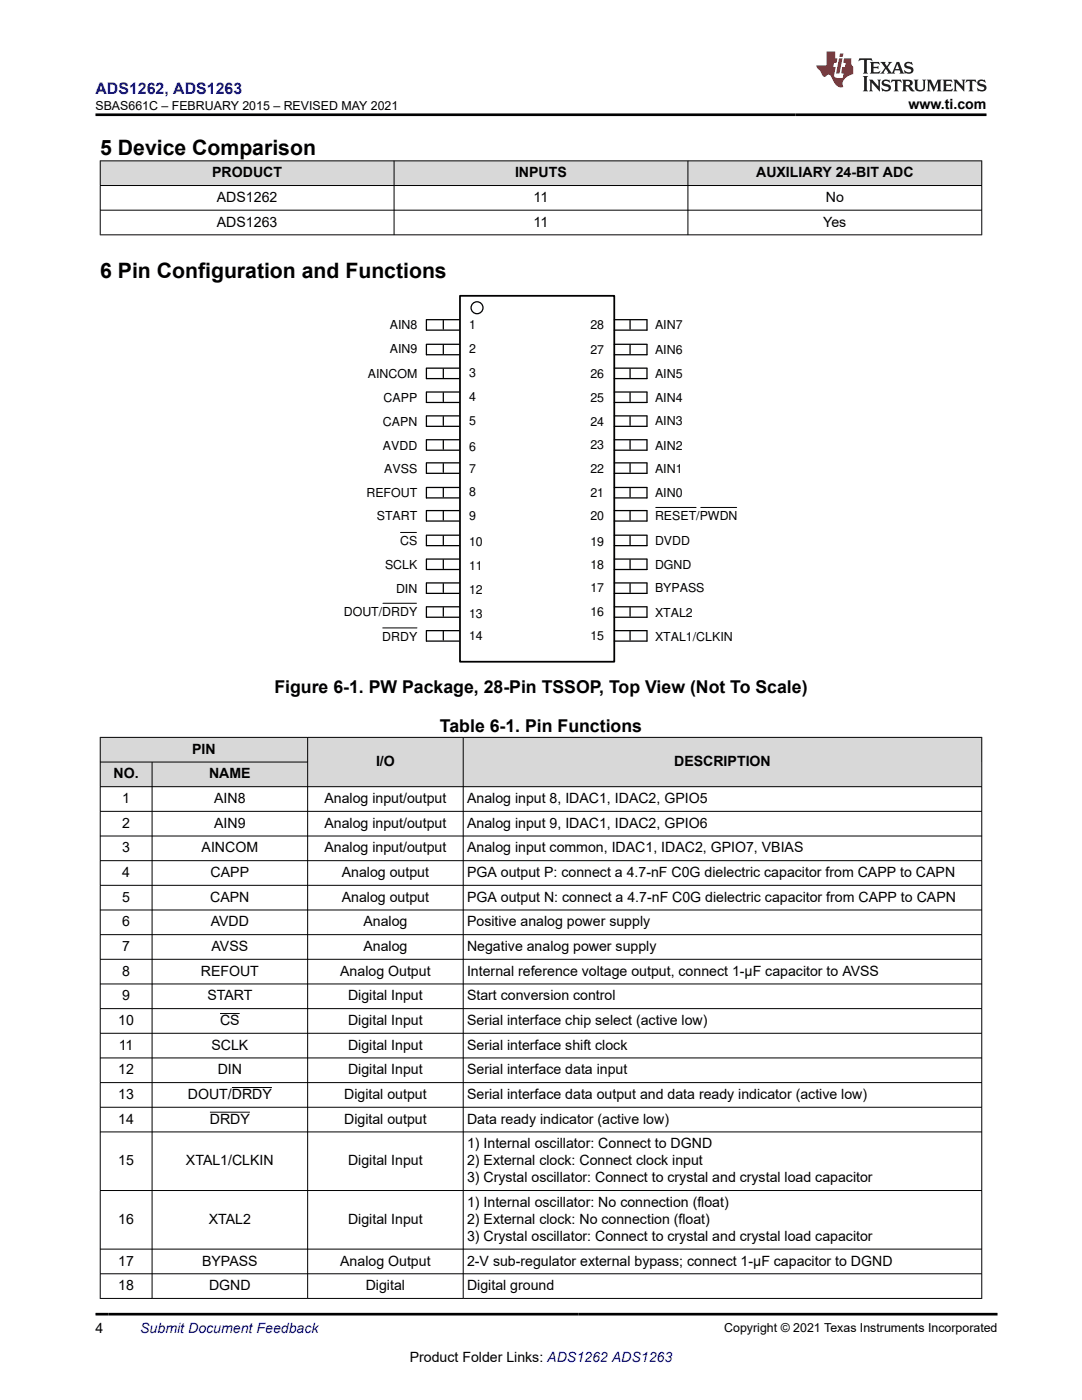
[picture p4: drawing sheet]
<svg xmlns="http://www.w3.org/2000/svg" width="216mm" height="279mm" viewBox="0 0 216 279" stroke-linecap="round" stroke-linejoin="round" font-family="sans-serif">
<defs><g id="words">
<g font-size="4.2">
<text x="20" y="30.9">5 Device Comparison</text>
<text x="20" y="55.5">6 Pin Configuration and Functions</text>
</g>
<g font-size="3.5">
<text x="54.8" y="138.2">Figure 6-1. PW Package, 28-Pin TSSOP, Top View (Not To Scale)</text>
<text x="87.8" y="146">Table 6-1. Pin Functions</text>
</g>
<text font-size="3.2" fill="#00f" x="19" y="18.7">ADS1262, ADS1263</text>
<g font-size="2.8">
<text x="181.3" y="21.8">www.ti.com</text>
<text x="42.3" y="35.4">PRODUCT</text>
<text x="102.8" y="35.4">INPUTS</text>
<text x="150.9" y="35.4">AUXILIARY 24-BIT ADC</text>
<text x="43.3" y="40.3">ADS1262</text>
<text x="106.5" y="40.3">11</text>
<text x="164.8" y="40.3">No</text>
<text x="43.3" y="45.2">ADS1263</text>
<text x="106.5" y="45.2">11</text>
<text x="164.3" y="45.2">Yes</text>
<text x="22.7" y="155.4">NO.</text>
<text x="38.3" y="150.4">PIN</text>
<text x="41.7" y="155.4">NAME</text>
<text x="75" y="152.9">I/O</text>
<text x="134.5" y="152.9">DESCRIPTION</text>
<text x="24.4" y="160.3">1</text>
<text x="42.7" y="160.3">AIN8</text>
<text x="64.7" y="160.3">Analog input/output</text>
<text x="93.2" y="160.3">Analog input 8, IDAC1, IDAC2, GPIO5</text>
<text x="24.4" y="165.2">2</text>
<text x="42.7" y="165.2">AIN9</text>
<text x="64.7" y="165.2">Analog input/output</text>
<text x="93.2" y="165.2">Analog input 9, IDAC1, IDAC2, GPIO6</text>
<text x="24.4" y="170.1">3</text>
<text x="40.2" y="170.1">AINCOM</text>
<text x="64.7" y="170.1">Analog input/output</text>
<text x="93.2" y="170.1">Analog input common, IDAC1, IDAC2, GPIO7, VBIAS</text>
<text x="24.4" y="175">4</text>
<text x="24.4" y="180">5</text>
<text x="41.9" y="180">CAPN</text>
<text x="42" y="175">CAPP</text>
<text x="68.2" y="175">Analog output</text>
<text x="68.2" y="180">Analog output</text>
<text x="93.2" y="180">PGA output N: connect a 4.7-nF C0G dielectric capacitor from CAPP to CAPN</text>
<text x="93.2" y="175">PGA output P: connect a 4.7-nF C0G dielectric capacitor from CAPP to CAPN</text>
<text x="24.4" y="184.9">6</text>
<text x="42.1" y="184.9">AVDD</text>
<text x="72.5" y="184.9">Analog</text>
<text x="93.2" y="184.9">Positive analog power supply</text>
<text x="24.4" y="189.8">7</text>
<text x="42.2" y="189.8">AVSS</text>
<text x="72.5" y="189.8">Analog</text>
<text x="93.2" y="189.8">Negative analog power supply</text>
<text x="24.4" y="194.7">8</text>
<text x="40.1" y="194.7">REFOUT</text>
<text x="67.9" y="194.7">Analog Output</text>
<text x="93.2" y="194.7">Internal reference voltage output, connect 1-µF capacitor to AVSS</text>
<text x="24.4" y="199.6">9</text>
<text x="41.4" y="199.6">START</text>
<text x="69.5" y="199.6">Digital Input</text>
<text x="93.2" y="199.6">Start conversion control</text>
<text x="23.6" y="204.6">10</text>
<text x="23.7" y="209.5">11</text>
<text x="42.2" y="209.5">SCLK</text>
<text x="43.9" y="204.6">CS</text>
<text x="69.5" y="204.6">Digital Input</text>
<text x="69.5" y="209.5">Digital Input</text>
<text x="93.2" y="204.6">Serial interface chip select (active low)</text>
<text x="93.2" y="209.5">Serial interface shift clock</text>
<text x="23.6" y="214.4">12</text>
<text x="43.4" y="214.4">DIN</text>
<text x="69.5" y="214.4">Digital Input</text>
<text x="93.2" y="214.4">Serial interface data input</text>
<text x="23.6" y="219.3">13</text>
<text x="37.5" y="219.3">DOUT/DRDY</text>
<text x="68.7" y="219.3">Digital output</text>
<text x="93.2" y="219.3">Serial interface data output and data ready indicator (active low)</text>
<text x="23.6" y="224.3">14</text>
<text x="41.9" y="224.3">DRDY</text>
<text x="68.7" y="224.3">Digital output</text>
<text x="93.2" y="224.3">Data ready indicator (active low)</text>
<text x="23.6" y="232.6">15</text>
<text x="37.1" y="232.6">XTAL1/CLKIN</text>
<text x="69.5" y="232.6">Digital Input</text>
<text x="93.2" y="229.2">1) Internal oscillator: Connect to DGND</text>
<text x="93.2" y="232.6">2) External clock: Connect clock input</text>
<text x="93.2" y="235.9">3) Crystal oscillator: Connect to crystal and crystal load capacitor</text>
<text x="23.6" y="244.3">16</text>
<text x="41.7" y="244.3">XTAL2</text>
<text x="69.5" y="244.3">Digital Input</text>
<text x="93.2" y="240.9">1) Internal oscillator: No connection (float)</text>
<text x="93.2" y="244.3">2) External clock: No connection (float)</text>
<text x="93.2" y="247.6">3) Crystal oscillator: Connect to crystal and crystal load capacitor</text>
<text x="23.6" y="252.6">17</text>
<text x="23.6" y="257.5">18</text>
<text x="40.3" y="252.6">BYPASS</text>
<text x="41.7" y="257.5">DGND</text>
<text x="67.9" y="252.6">Analog Output</text>
<text x="73" y="257.5">Digital</text>
<text x="93.2" y="252.6">2-V sub-regulator external bypass; connect 1-µF capacitor to DGND</text>
<text x="93.2" y="257.5">Digital ground</text>
<text x="19" y="266.1">4</text>
<text x="81.8" y="271.7">Product Folder Links: ADS1262 ADS1263</text>
</g>
<text font-size="2.8" fill="#00f" x="28" y="266.1">Submit Document Feedback</text>
<g font-size="2.5">
<text x="19.1" y="21.9">SBAS661C – FEBRUARY 2015 – REVISED MAY 2021</text>
<text x="77.8" y="65.7">AIN8</text>
<text x="93.6" y="65.7">1</text>
<text x="117.8" y="65.7">28</text>
<text x="130.7" y="65.7">AIN7</text>
<text x="77.8" y="70.5">AIN9</text>
<text x="93.6" y="70.5">2</text>
<text x="117.8" y="70.6">27</text>
<text x="130.7" y="70.7">AIN6</text>
<text x="73.4" y="75.4">AINCOM</text>
<text x="93.6" y="75.3">3</text>
<text x="117.8" y="75.5">26</text>
<text x="130.7" y="75.5">AIN5</text>
<text x="76.6" y="80.2">CAPP</text>
<text x="93.6" y="80">4</text>
<text x="117.8" y="80.2">25</text>
<text x="130.7" y="80.2">AIN4</text>
<text x="76.4" y="85">CAPN</text>
<text x="76.4" y="89.7">AVDD</text>
<text x="93.6" y="84.8">5</text>
<text x="93.6" y="89.9">6</text>
<text x="117.8" y="85">24</text>
<text x="117.8" y="89.6">23</text>
<text x="130.7" y="84.9">AIN3</text>
<text x="130.7" y="89.7">AIN2</text>
<text x="76.7" y="94.3">AVSS</text>
<text x="93.6" y="94.3">7</text>
<text x="117.8" y="94.4">22</text>
<text x="130.7" y="94.3">AIN1</text>
<text x="73.1" y="99.3">REFOUT</text>
<text x="93.6" y="99.1">8</text>
<text x="117.8" y="99.3">21</text>
<text x="130.7" y="99.3">AIN0</text>
<text x="75.2" y="103.8">START</text>
<text x="93.6" y="103.8">9</text>
<text x="117.8" y="103.8">20</text>
<text x="130.7" y="103.8">RESET/PWDN</text>
<text x="76.8" y="113.6">SCLK</text>
<text x="79.8" y="108.8">CS</text>
<text x="93.6" y="109">10</text>
<text x="93.6" y="113.8">11</text>
<text x="117.8" y="108.9">19</text>
<text x="117.8" y="113.5">18</text>
<text x="130.7" y="108.7">DVDD</text>
<text x="130.7" y="113.5">DGND</text>
<text x="79" y="118.3">DIN</text>
<text x="93.6" y="118.5">12</text>
<text x="117.8" y="118.2">17</text>
<text x="130.7" y="118.2">BYPASS</text>
<text x="68.6" y="123">DOUT/DRDY</text>
<text x="93.6" y="123.3">13</text>
<text x="117.8" y="123">16</text>
<text x="130.7" y="123.1">XTAL2</text>
<text x="76.3" y="127.8">DRDY</text>
<text x="93.6" y="127.6">14</text>
<text x="117.8" y="127.6">15</text>
<text x="130.7" y="127.8">XTAL1/CLKIN</text>
<text x="144.5" y="265.8">Copyright © 2021 Texas Instruments Incorporated</text>
</g>
</g></defs>
<g fill="#d8d8d8">
<path d="M20 32.1h175.9v4.9h-175.9z" fill-rule="evenodd"/>
<path d="M20.1 32.2h58.5v4.8h-58.5z" fill-rule="evenodd"/>
<path d="M78.7 32.2h58.5v4.8h-58.5z" fill-rule="evenodd"/>
<path d="M137.3 32.2h58.5v4.8h-58.5z" fill-rule="evenodd"/>
</g>
<path d="M19.9 32.1h176.1M19.9 37h176.1M20 32v14.9M78.6 32v14.9M137.3 32v14.9M195.9 32v14.9M19.9 41.9h176.1M19.9 46.9h176.1" fill="none" stroke="#000" stroke-width=".2"/>
<path d="M91.8 59h30.8v73.1h-30.8z" fill="none" stroke="#000" stroke-width=".35"/>
<circle cx="95.2" cy="61.4" r="1.19" fill="#fff"/>
<g fill="none" stroke="#000" stroke-width=".25">
<path d="M85.1 63.8h6.5M85.1 63.9v2h6.5M85.1 68.8v2h6.5M85.1 73.5v2.1h6.5M85.1 78.3v2h6.5M85.1 68.7h6.5M85.1 73.5h6.5M85.1 78.2h6.5M88.5 64v1.7M88.5 68.9v1.7M88.5 73.6v1.8M88.5 78.4v1.7"/>
<path d="M122.6 63.8h6.5M122.6 68.7h6.5M122.6 73.5h6.5M122.6 78.2h6.5M125.7 64v1.7M125.7 68.9v1.7M125.7 73.6v1.8M125.7 78.4v1.7M129.1 63.9v2h-6.5M129.1 68.8v2h-6.5M129.1 73.5v2.1h-6.5M129.1 78.3v2h-6.5"/>
<path d="M85.1 83.1v2h6.5M85.1 87.8v2h6.5M85.1 92.4v2.1h6.5M85.1 97.3v2.1h6.5M85.1 83h6.5M85.1 87.8h6.5M85.1 92.4h6.5M85.1 97.3h6.5M88.5 83.1v1.8M88.5 87.9v1.7M88.5 92.5v1.8M88.5 97.4v1.8"/>
<path d="M122.6 83h6.5M122.6 87.8h6.5M122.6 92.4h6.5M122.6 97.3h6.5M125.7 83.1v1.8M125.7 87.9v1.7M125.7 92.5v1.8M125.7 97.4v1.8M129.1 83.1v2h-6.5M129.1 87.8v2h-6.5M129.1 92.4v2.1h-6.5M129.1 97.3v2.1h-6.5"/>
<path d="M85.1 102v2h6.5M85.1 106.9v2h6.5M85.1 111.6v2.1h6.5M85.1 116.4v2h6.5M85.1 101.9h6.5M85.1 106.8h6.5M85.1 111.6h6.5M85.1 116.3h6.5M88.5 102.1v1.7M88.5 107v1.7M88.5 111.7v1.8M88.5 116.5v1.7"/>
<path d="M122.6 101.9h6.5M122.6 106.8h6.5M122.6 111.6h6.5M122.6 116.3h6.5M125.7 102.1v1.7M125.7 107v1.7M125.7 111.7v1.8M125.7 116.5v1.7M129.1 102v2h-6.5M129.1 106.9v2h-6.5M129.1 111.6v2.1h-6.5M129.1 116.4v2h-6.5"/>
<path d="M85.1 121.2v2h6.5M85.1 125.9v2h6.5M85.1 121.1h6.5M85.1 125.9h6.5M88.5 121.2v1.8M88.5 126v1.7M122.6 121.1h6.5M122.6 125.9h6.5M125.7 121.2v1.8M125.7 126v1.7M129.1 121.2v2h-6.5M129.1 125.9v2h-6.5"/>
<circle cx="95.2" cy="61.4" r="1.19"/>
</g>
<path d="M79.9 106.3h3.2M130.8 101.3h8.1M139.8 101.3h7.2M76.4 125.3h6.8M76.4 120.4h6.7" fill="none" stroke="#000" stroke-width=".2"/>
<g fill="#d8d8d8">
<path d="M20 147.2h175.9v4.9h-175.9z" fill-rule="evenodd"/>
<path d="M20.1 147.2h41.2v4.8h-41.2z" fill-rule="evenodd"/>
<path d="M61.4 147.2h31v9.7h-31z" fill-rule="evenodd"/>
<path d="M92.5 147.2h103.3v9.7h-103.3z" fill-rule="evenodd"/>
<path d="M20.1 152.1h10.2v4.8h-10.2z" fill-rule="evenodd"/>
<path d="M30.4 152.1h30.9v4.8h-30.9z" fill-rule="evenodd"/>
</g>
<g fill="none" stroke="#000" stroke-width=".2">
<path d="M19.9 147.2h176.1M19.9 152.1h41.5M20 147.1v112.1M30.3 152.1v107.1M61.4 147.1v112.1M92.4 147.1v112.1M195.9 147.1v112.1M196 157h-176.1M19.9 161.9h176.1M19.9 166.8h176.1M19.9 171.8h176.1M19.9 176.7h176.1"/>
<path d="M19.9 181.6h176.1M19.9 186.5h176.1M19.9 191.5h176.1M19.9 196.4h176.1M19.9 201.3h176.1M19.9 206.2h176.1M19.9 211.1h176.1M19.9 216.1h176.1M43.9 202.3h3.9M46.3 217h8M19.9 221h176.1M19.9 225.9h176.1"/>
<path d="M19.9 237.6h176.1M41.9 222h8M19.9 249.3h176.1M19.9 254.2h176.1M19.9 259.1h176.1"/>
</g>
<path d="M171.5 11.6l-.2 .6 .5-.2h.6v.1v2.2l-.2 .4h1l-.2-.4v-2.2v-.1h.5l.6 .2-.2-.6zM173.6 12.4l.2 .3v1.6l-.2 .4h1.9l.1-.6a1.08 1.08 0 0 1-1.3 .2v-.7h.6l.4 .2v-.7l-.4 .2h-.6v-.5l.2-.2a1 1 0 0 1 1 .3l-.1-.5zM175.7 12.4l.9 1.1-1 1.2h.9l-.2-.2 .5-.8 .4 .8-.2 .2h1.6l-.2-.2 .2-.5h.9l.1 .5-.1 .2h.9l-.2-.4-.8-1.9h-.5l-.9 2.1-.9-1.1 .9-1h-.8l.2 .2-.4 .6-.4-.6 .2-.2zM179 12.8l.4 1h-.7zM180.7 12.5a.65 .65 0 0 0-.2 .7 .65 .65 0 0 0 .6 .5l.6 .1 .1 .3a.79 .79 0 0 1-.7 .4 .79 .79 0 0 1-.7-.5l.1 .7 .2-.1a.93 .93 0 0 0 1.1 0 .93 .93 0 0 0 .4-.9 1.46 1.46 0 0 0-1.2-.6l-.1-.3a1.09 1.09 0 0 1 1.2 .2l-.2-.6-.1 .1-.5-.2zM172.2 15.2l.2 .4v2.2l-.2 .4h1l-.2-.4v-2.2l.2-.4zM173.4 15.9l.2 .4v1.5l-.2 .4h.8l-.3-.4 .1-1.3 1.6 1.8v-2l.2-.4h-.7l.1 .2 .1 1.1-1.2-1.3zM176.2 16a.65 .65 0 0 0-.2 .8 .65 .65 0 0 0 .6 .4l.6 .2 .1 .2a.79 .79 0 0 1-.7 .4 .79 .79 0 0 1-.7-.5l.1 .7 .2-.1a.93 .93 0 0 0 1.1 .1 .93 .93 0 0 0 .4-1 1.46 1.46 0 0 0-1.2-.5l-.1-.4a1.09 1.09 0 0 1 1.2 .2l-.1-.6-.2 .1-.5-.1zM177.9 15.9l-.1 .6a.63 .63 0 0 1 .8-.3v1.6l-.3 .4h1l-.2-.4v-1.6a.66 .66 0 0 1 .8 .3l-.1-.6zM180 15.9l.2 .4v1.5l-.2 .4h1l-.2-.2-.1-.7h.5l.1 .2a.79 .79 0 0 0 1.2 .6l-1-.9a.61 .61 0 0 0 .6-.6 .61 .61 0 0 0-.5-.7zM180.8 16.2h.1a.47 .47 0 0 1 .5 .1 .47 .47 0 0 1 .1 .5l-.1 .1-.7 .1zM182.3 15.9l.2 .2a2.27 2.27 0 0 0 .4 2 1.04 1.04 0 0 0 1.7-.7v-1.3l.2-.2h-.8l.2 .4v1.1a.6 .6 0 0 1-.6 .6 .6 .6 0 0 1-.6-.6v-1.1l.3-.4zM184.9 15.9l.2 .4v1.5l-.2 .4h.8l-.3-.4v-1.4l.9 1.9 .9-1.9v1.4l-.3 .4h1l-.2-.4v-1.5l.2-.4h-.8l-.7 1.5-.6-1.5zM188.1 15.9l.2 .4v1.5l-.2 .4h1.9l.1-.6a1.09 1.09 0 0 1-1.3 .2v-.7h.6l.4 .2v-.6l-.4 .2h-.6v-.6l.2-.1a1.01 1.01 0 0 1 1 .3l-.1-.6zM190.2 15.9l.3 .4v1.5l-.3 .4h.8l-.2-.4v-1.3l1.6 1.8v-2l.2-.4h-.7l.2 .2v1.1l-1.2-1.3zM192.8 15.9l-.1 .6a.63 .63 0 0 1 .8-.3v1.6l-.3 .4h1l-.2-.4v-1.6a.66 .66 0 0 1 .8 .3l-.1-.6zM195.2 16a.65 .65 0 0 0-.2 .8 .65 .65 0 0 0 .6 .4l.6 .2 .2 .2a.79 .79 0 0 1-.7 .4 .79 .79 0 0 1-.7-.5l.1 .7 .2-.1a.93 .93 0 0 0 1 .1 .93 .93 0 0 0 .5-1 1.46 1.46 0 0 0-1.3-.5v-.4a1.09 1.09 0 0 1 1.2 .2l-.2-.6-.2 .1-.5-.1z" fill="#231f20"/>
<path d="M164.9 10.3v2.7h-2l.1 .4 .8 1a.95 .95 0 0 0 1 .9 .59 .59 0 0 1 .5-.4 .59 .59 0 0 1 .5 .3l.4 .8a1.59 1.59 0 0 0 2.1 1.4 1.61 1.61 0 0 1 1-2.3l1-.3-.1-1.5a1.59 1.59 0 0 1-.3-1.7h-1.5l-.2 .9h.6l-.2 .9h-.5l-.2 .9v.3l.4 .1-.1 .9h-.7a.73 .73 0 0 1-1-.7l.3-1.5h-.5l.1-.9h.5l.2-.9h-.5v-1.3zM167.4 11.6l-.6 3.1h.7l.6-3.1zM167.6 10.7l-.1 .6h.7l.1-.6z" fill="#ed1c24"/>
<path d="M19 22.9h177.8M19 262.3h180" fill="none" stroke="#000" stroke-width=".53"/>
<use href="#words"/>
</svg>
